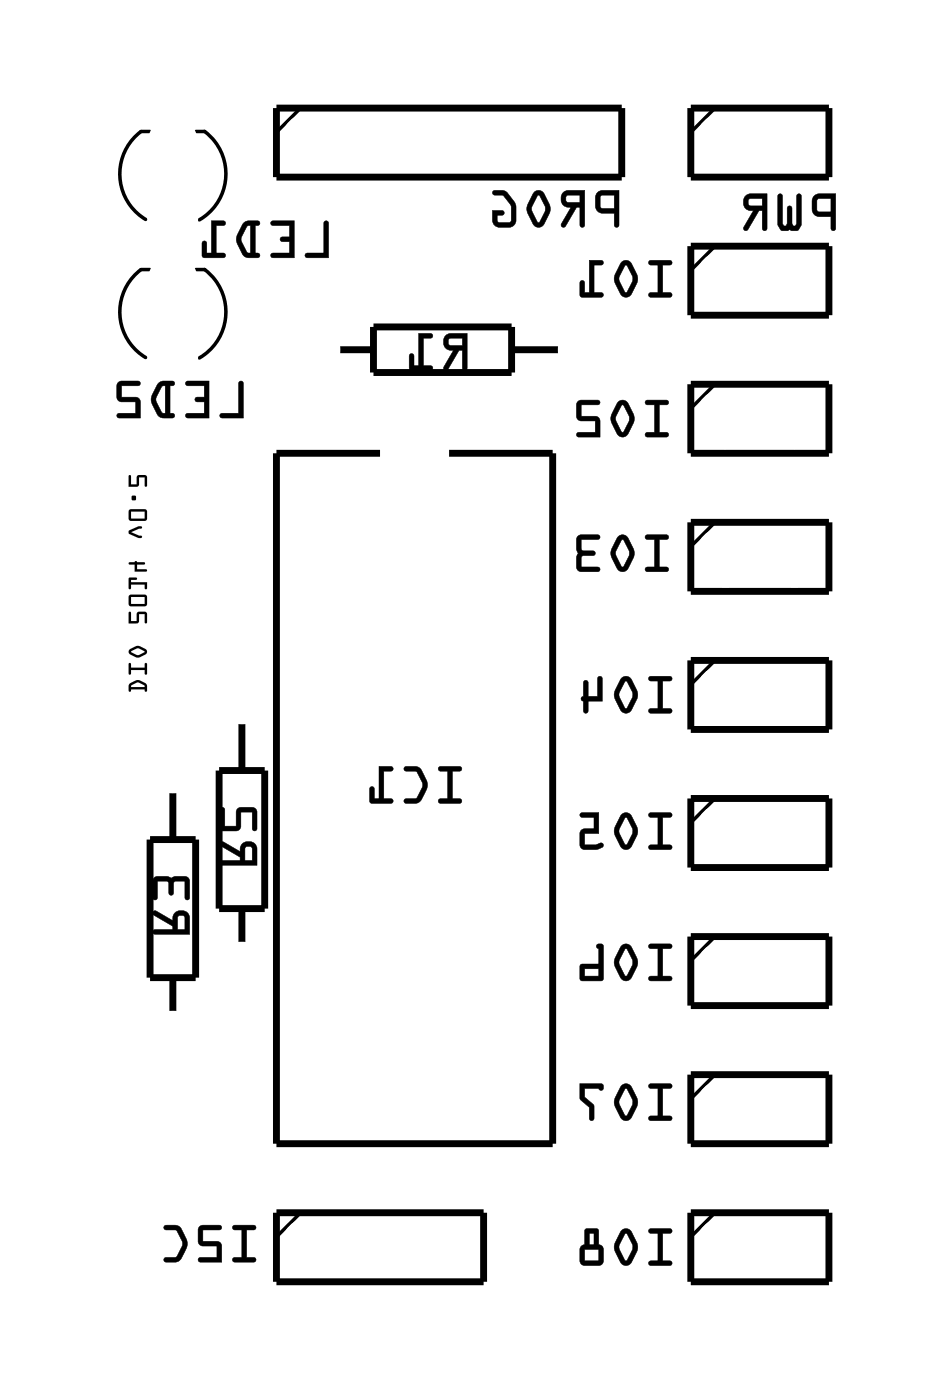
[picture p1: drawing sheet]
<svg xmlns="http://www.w3.org/2000/svg" width="35mm" height="52mm" viewBox="0 0 35 52" stroke-linecap="round" stroke-linejoin="round" font-family="sans-serif">
<path d="M31 3.6h.1" fill="none" stroke="#000" stroke-width=".2"/>
<path d="M31 3.6h.1" fill="none" stroke="#000" stroke-width=".04"/>
<g fill="#000">
<path d="M8.8 14v1.2h-.7v.2h.9v-1.3zM6.8 14l.1 .2h.6v.4h-.3v.1v.1h.3v.4h-.6l-.1 .1 .9 .1v-1.4zM5.8 14.1a.81 .81 0 0 0 0 1.2l.5 .1 .1-.1-.1-.1v-1h.1v-.1l-.4-.1zM6 14.2h.1v1h-.2l-.2-.5zM4.3 14.1v.6l.2 .1h.5v.4h-.6l-.1 .1 .9 .1-.1-.7-.6-.1v-.4h.6l.1-.1z"/>
<path d="M8.8 14v1.2h-.6a.1 .1 0 0 0-.1 .1 .1 .1 0 0 0 .1 .1h.8v-1.3zM8.8 14l.1 .1 .1 1.3h-.9v-.2h.7zM6.8 14l.1 .2h.6v.4h-.2a.1 .1 0 0 0-.1 .1 .1 .1 0 0 0 .1 .1h.2v.4h-.6a.1 .1 0 0 0-.1 .1 .1 .1 0 0 0 .1 .1h.8v-1.4zM6.9 14h.8v1.4l-.9-.1 .1-.1h.6v-.4h-.3v-.1v-.1h.3v-.4h-.6zM5.8 14.1l-.2 .5v.3l.3 .4 .4 .1a.1 .1 0 0 0 .1-.1 .1 .1 0 0 0-.1-.1v-1a.1 .1 0 0 0 .1-.1 .1 .1 0 0 0-.1-.1zM5.8 14.1l.2-.1 .4 .1v.1h-.2v1h.2v.2l-.5-.1-.3-.4v-.4zM6 14.2h.1v1h-.2l-.2-.5zM6 14.2l-.3 .5 .2 .5h.2v-1zM4.3 14.1v.6l.7 .1v.4h-.6a.1 .1 0 0 0-.1 .1 .1 .1 0 0 0 .1 .1h.8l-.1-.7-.6-.1v-.4h.6a.1 .1 0 0 0 .1-.1 .1 .1 0 0 0-.1-.1zM4.4 14.1h.7v.1h-.6v.4l.6 .1 .1 .7-.9-.1 .1-.1h.6v-.4h-.5l-.2-.1z"/>
<path d="M11.9 8.1v1.2h-.6v.2h.8v-1.3zM10 8.1v.2h.6v.4h-.2l-.1 .1 .1 .1h.2v.4h-.6v.1l.8 .1v-1.4zM9 8.2a.81 .81 0 0 0-.1 1.2l.6 .1 .1-.1-.2-.1v-1h.1l.1-.1-.5-.1zM9.1 8.3h.1v1h-.1l-.2-.5zM7.8 8.1v1.2h-.2v-.4h-.1l-.1 .5 .8 .1v-.2h-.2v-1h.2l.1-.1z"/>
<path d="M11.9 8.1v1.2h-.6a.1 .1 0 0 0-.1 .1 .1 .1 0 0 0 .1 .1h.8v-1.3zM11.9 8.2h.2v1.3h-.8v-.2h.6zM10 8.1v.2h.6v.4h-.2a.1 .1 0 0 0-.1 .1 .1 .1 0 0 0 .1 .1h.2v.4h-.6a.1 .1 0 0 0-.1 .1 .1 .1 0 0 0 .1 .1h.8v-1.4zM10 8.2l.8-.1v1.4l-.8-.1v-.1h.7v-.4h-.3l-.1-.1 .1-.1h.3v-.4h-.7zM8.9 8.2l-.2 .5v.3l.3 .5h.5a.1 .1 0 0 0 .1-.1 .1 .1 0 0 0-.1-.1h-.1v-1h.1a.1 .1 0 0 0 .1-.1 .1 .1 0 0 0-.1-.1zM9 8.2l.1-.1 .4 .1v.1h-.1v1h.1v.2l-.5-.1-.3-.4v-.4zM9.1 8.3h.1v1h-.1l-.2-.5zM9.1 8.3l-.2 .5 .2 .5h.1v-1zM7.8 8.1v1.2h-.2v-.3a.1 .1 0 0 0-.1-.1 .1 .1 0 0 0-.1 .1v.5h.8a.1 .1 0 0 0 .1-.1 .1 .1 0 0 0-.1-.1h-.2v-1h.2a.1 .1 0 0 0 .1-.1 .1 .1 0 0 0-.1-.1zM7.8 8.1l.5 .1-.1 .1h-.3v1h.3v.2l-.8-.1 .1-.5h.1v.4h.2z"/>
<path d="M16.4 12.3a.32 .32 0 0 0-.1 .4 .32 .32 0 0 0 .4 .2l-.4 .7h.1l.5-.7h.1v.6l.1 .1 .1-1.3zM16.5 12.5l.5-.1v.3h-.5zM15.4 12.3v1.2h-.2v-.4l-.1-.1v.6h.8v-.1h-.3v-1.1h.3v-.1z"/>
<path d="M16.4 12.3a.32 .32 0 0 0-.1 .4 .32 .32 0 0 0 .4 .2l-.4 .6a.1 .1 0 0 0 .1 .1 .1 .1 0 0 0 .1 0l.4-.7h.1v.6a.1 .1 0 0 0 .1 .1 .1 .1 0 0 0 .1-.1v-1.2h-.6zM16.4 12.4l.8-.1-.1 1.3-.1-.1v-.6h-.1l-.4 .7h-.2l.4-.7a.31 .31 0 0 1-.4-.2 .31 .31 0 0 1 .1-.3zM16.5 12.5l.5-.1v.3h-.5zM16.5 12.5v.2h.5v-.3zM15.4 12.3v1.2h-.2v-.4a.1 .1 0 0 0-.1-.1 .1 .1 0 0 0-.1 .1l.1 .5h.7a.1 .1 0 0 0 .1-.1 .1 .1 0 0 0-.1-.1l-.2 .1v-1.1l.2 .1a.1 .1 0 0 0 .1-.1 .1 .1 0 0 0-.1-.1zM15.4 12.3h.5v.1h-.3v1.1h.3v.1h-.8v-.6l.1 .1v.4h.2z"/>
<path d="M22 7.1l-.1 .2v.4l.2 .1h.5v.5l.1 .1 .1-1.4zM22.1 7.2h.5v.5l-.5-.1zM20.7 7.1a.32 .32 0 0 0 0 .4 .32 .32 0 0 0 .3 .1l-.4 .7 .2 .1 .4-.8h.1v.7l.2 .1v-1.4zM20.8 7.2h.5v.2h-.4zM19.6 7.1l-.2 .6 .2 .5a.23 .23 0 0 0 .4 0l.2-.6-.2-.5-.2-.1zM19.8 7.2l.3 .4-.3 .6-.3-.5zM18.1 7l.1 .2h.3l.3 .4v.5l-.1 .1-.4-.1v-.2h.2v-.1l-.4-.1 .1 .6 .2 .1 .4-.1 .2-.2a.92 .92 0 0 0-.5-1.1z"/>
<path d="M22 7.1l-.1 .2v.4l.2 .1h.5v.5a.1 .1 0 0 0 .1 .1 .1 .1 0 0 0 .1-.1v-1.3h-.6zM22 7.1l.8-.1-.1 1.4-.1-.1v-.5h-.5l-.2-.1zM22.1 7.2h.5v.5l-.5-.1zM22.1 7.2v.5h.5v-.5zM20.7 7.1a.32 .32 0 0 0-.1 .4 .32 .32 0 0 0 .4 .1l-.4 .6a.11 .11 0 0 0 .1 .2 .1 .1 0 0 0 .1-.1l.4-.7h.1v.7a.1 .1 0 0 0 .1 .1 .1 .1 0 0 0 .1-.1v-1.3h-.6zM20.7 7.1l.8-.1-.1 1.4-.1-.1v-.7h-.1l-.4 .7h-.2l.4-.7a.31 .31 0 0 1-.3-.1 .31 .31 0 0 1 0-.4zM20.8 7.2h.5v.2h-.4zM20.8 7.2l.1 .2 .4 .1v-.3zM19.6 7.1l-.2 .6 .2 .5a.24 .24 0 0 0 .4 0l.2-.4v-.2l-.2-.5-.2-.1zM19.6 7.1a.23 .23 0 0 1 .4 0l.2 .6-.2 .5a.24 .24 0 0 1-.4 0l-.2-.5zM19.8 7.2l.3 .4-.3 .6-.2-.5zM19.8 7.2l-.3 .5 .3 .5 .3-.4v-.2zM18.1 7v.2h.4l.3 .3v.7h-.5v-.3h.2a.1 .1 0 0 0 .1-.1 .1 .1 0 0 0-.1-.1h-.4l.1 .6 .2 .1 .5-.1 .1-.2-.1-.7-.3-.4zM18.1 7h.4l.2 .1a.9 .9 0 0 1 .1 1.2h-.5l-.2-.1v-.5l.4 .1v.1h-.2v.3h.4l.1-.1v-.6l-.3-.3h-.3z"/>
<path d="M23.8 14.7v.2h.3v1h-.3l-.1 .1 .8 .1v-.2h-.3v-1h.3l.1-.1zM22.7 14.8l-.2 .6 .2 .6a.23 .23 0 0 0 .4 0l.2-.7-.2-.5-.2-.1zM22.9 14.9l.2 .4-.2 .6-.3-.5zM21.3 14.8l-.1 .6 .2 .1h.5v.4h-.6l-.1 .1 .9 .1-.1-.7-.6-.1v-.4h.6l.1-.1z"/>
<path d="M23.7 14.7l.1 .2h.3v1h-.3a.1 .1 0 0 0-.1 .1 .1 .1 0 0 0 .1 .1h.7a.1 .1 0 0 0 .1-.1 .1 .1 0 0 0-.1-.1h-.3v-1h.3a.1 .1 0 0 0 .1-.1 .1 .1 0 0 0-.1-.1zM23.8 14.8h.8l-.1 .1h-.3v1h.3v.2l-.8-.1 .1-.1h.3v-1h-.3zM22.7 14.8l-.2 .6 .2 .6a.24 .24 0 0 0 .4 0l.2-.5v-.2l-.2-.5-.2-.1zM22.7 14.8a.23 .23 0 0 1 .4 0l.2 .6-.2 .6a.24 .24 0 0 1-.4 0l-.2-.6zM22.9 14.9l.2 .4-.2 .6-.3-.5zM22.9 14.9l-.3 .5 .3 .5 .2-.4 .1-.2zM21.2 14.8v.6l.7 .1v.4h-.6a.1 .1 0 0 0-.1 .1 .1 .1 0 0 0 .1 .1h.8l-.1-.7-.6-.1v-.4h.6a.1 .1 0 0 0 .1-.1 .1 .1 0 0 0-.1-.1zM21.3 14.8h.8l-.1 .1h-.6v.4l.6 .1 .1 .7-.9-.1 .1-.1h.6v-.4h-.5l-.2-.1z"/>
<path d="M23.9 9.6v.1l.3 .1v1h-.3v.1h.8v-.1h-.3v-1l.3-.1v-.1zM22.9 9.7l-.3 .6 .2 .5a.23 .23 0 0 0 .4 0l.2-.6-.2-.5-.2-.1zM23 9.8l.3 .4-.3 .6-.2-.5zM21.7 9.6v1.2h-.2v-.4l-.1-.1-.1 .6h.8v-.1h-.3v-1l.3-.1 .1-.1z"/>
<path d="M23.9 9.6v.2h.3v1h-.3a.1 .1 0 0 0-.1 0 .1 .1 0 0 0 .1 .1h.7a.1 .1 0 0 0 .1-.1 .1 .1 0 0 0-.1 0h-.2v-1h.2a.1 .1 0 0 0 .1-.1 .1 .1 0 0 0-.1-.1zM23.9 9.6h.8v.1h-.3v1.1h.3v.1h-.8v-.1h.3v-1.1h-.3zM22.8 9.6l-.2 .7 .2 .5a.24 .24 0 0 0 .4 0l.3-.4v-.2l-.3-.6h-.2zM22.9 9.7a.23 .23 0 0 1 .3 0l.2 .6-.2 .5a.24 .24 0 0 1-.4 0l-.2-.5zM23 9.8l.3 .4-.3 .6-.2-.5zM23 9.8l-.2 .5 .2 .5 .3-.4v-.2zM21.7 9.6v1.2h-.2v-.4a.1 .1 0 0 0-.1-.1 .1 .1 0 0 0-.1 .1v.5h.8a.1 .1 0 0 0 .1-.1 .1 .1 0 0 0-.1 0h-.3v-1h.3a.1 .1 0 0 0 .1-.1 .1 .1 0 0 0-.1-.1zM21.7 9.6h.5l-.1 .1h-.3v1.1h.3v.1h-.8l.1-.6 .1 .1v.4h.2z"/>
<path d="M29.9 7.2v.2v.4l.1 .2h.6v.4l.1 .1v-1.4zM30.1 7.3h.5v.5h-.5zM28.6 7.2v1.1l.1 .2h.6l.2-.2v-1.1l-.1-.1-.1 .1v1l-.1 .1-.1-.1v-.5l-.1-.1v.1v.5l-.2 .1v-1.1zM27.4 7.2a.32 .32 0 0 0 0 .4 .32 .32 0 0 0 .3 .1l-.4 .7 .2 .1 .4-.8h.1v.7l.2 .1v-1.4zM27.5 7.3h.5v.3h-.4z"/>
<path d="M29.9 7.2v.2v.4l.1 .2h.6v.4a.1 .1 0 0 0 0 .1 .1 .1 0 0 0 .1-.1v-1.3h-.6zM30 7.2l.7-.1v1.4l-.1-.1v-.4l-.6-.1-.1-.1zM30.1 7.3h.5v.5h-.5zM30.1 7.3v.5h.5v-.5zM28.6 7.1v1.2l.2 .2 .2-.1 .3 .1 .2-.2v-1.1a.1 .1 0 0 0-.1-.1 .1 .1 0 0 0-.1 .1l-.1 1.1-.1-.1v-.5a.1 .1 0 0 0-.1-.1 .1 .1 0 0 0-.1 .1l.1 .5-.2 .1v-1.1zM28.6 7.2h.2v1.1l.2-.1v-.5v-.1l.1 .1v.5l.1 .1 .1-.1v-1l.1-.1 .1 .1v1.1l-.2 .2-.3-.1-.3 .1-.1-.2zM27.4 7.2a.32 .32 0 0 0 0 .4 .32 .32 0 0 0 .3 .1l-.4 .7a.1 .1 0 0 0 .1 .1 .1 .1 0 0 0 .1 0l.4-.8h.1v.7a.1 .1 0 0 0 .1 .1 .1 .1 0 0 0 .1-.1v-1.3h-.6zM27.4 7.2l.8-.1v1.4l-.2-.1v-.7h-.1l-.4 .7h-.1l.3-.7a.31 .31 0 0 1-.3-.1 .31 .31 0 0 1 0-.4zM27.6 7.3h.4v.3h-.4zM27.5 7.3l.1 .3h.4v-.3z"/>
<path d="M4.8 25.1v.4v-.1h.5h.1v-.2a.4 .4 0 0 0-.6-.1zM4.8 25.2l.3-.1 .2 .2zM4.7 24.4l.1 .4v-.2h.5v.2h.1v-.4l-.1 .2h-.5zM4.8 23.9v.2l.2 .1 .4-.2v-.1l-.3-.1zM4.8 24l.3-.2 .2 .2-.2 .1zM4.7 22.5v.4h.4v-.3h.2v.3h.1v-.4h-.3l-.1 .3h-.2v-.3zM4.8 21.9v.4h.6v-.4zM4.8 22h.5v.2h-.5zM4.7 21.3l.1 .4v-.2h.5v.2h.1v-.3h-.6v-.1h.2zM4.7 20.7l.1 .1h.2v.2h.4l-.4-.1v-.1h.3v-.1zM4.7 19.5l.1 .1 .4 .2-.4-.2 .4-.2zM4.8 18.8v.4l.6-.1v-.4zM4.8 18.8h.5v.3h-.5zM4.9 18.2v.2h.1v-.2zM4.7 17.5v.4h.4v-.3h.2v.3h.1v-.4h-.3l-.1 .3h-.2v-.3z"/>
<path d="M4.8 25.1v.3h.6v-.2l-.2-.2zM4.8 25.1l.4-.1 .2 .2v.2h-.6zM4.8 25.2l.3-.1 .2 .2zM4.8 25.2l.5 .1-.2-.2zM4.7 24.4l.1 .4v-.2h.5v.2h.1v-.4l-.1 .2h-.5zM4.7 24.4h.1v.2h.5l.1-.2v.4h-.1v-.2h-.5v.2zM4.8 23.9v.2l.2 .1 .4-.2v-.1l-.3-.1zM4.8 23.9l.3-.1 .3 .1v.1l-.4 .2-.2-.1zM4.8 24l.3-.2 .2 .2-.2 .1zM4.8 24l.3 .1 .2-.1-.2-.2zM4.7 22.5v.4h.4v-.3h.2v.3h.1v-.4h-.3l-.1 .3h-.2v-.3zM4.7 22.5h.1v.3h.2l.1-.3h.3v.4h-.1v-.3h-.2v.3h-.4zM4.8 21.9v.4h.6v-.4zM4.8 21.9h.6v.4h-.6zM4.8 22h.5v.2h-.5zM4.8 22v.2h.5v-.2zM4.7 21.3l.1 .4v-.2h.5v.2h.1v-.3h-.6v-.1h.2zM4.7 21.3h.3h-.2v.1h.6v.3h-.1v-.2h-.5v.2zM4.7 20.7l.1 .1h.2v.2h.4l-.4-.1v-.1h.3v-.1zM4.7 20.7h.6v.1h-.3v.1l.4 .1h-.4v-.2h-.2zM4.7 19.5l.1 .1 .4 .2-.4-.2 .4-.2zM4.7 19.5l.5-.1-.4 .2 .4 .2-.4-.2zM4.8 18.8v.4l.6-.1v-.4zM4.8 18.8l.6-.1v.4l-.6 .1zM4.8 18.8h.5v.3h-.5zM4.8 18.8v.3h.5v-.3zM4.9 18.2v.2h.1v-.2zM4.9 18.2h.1v.2h-.1zM4.7 17.5v.4h.4v-.3h.2v.3h.1v-.4h-.3l-.1 .3h-.2v-.3zM4.7 17.5h.1v.3h.2l.1-.3h.3v.4h-.1v-.3h-.2v.3h-.4z"/>
<path d="M5.6 33.5l.1 .2 .7 .4v.1h-.7l-.1 .1 .1 .1h1.3v-.6a.32 .32 0 0 0-.4-.3 .32 .32 0 0 0-.2 .4zM6.6 33.7h.2v.5h-.3zM5.7 32.3v.8l.1-.1v-.6h.4v.5h.1h.1v-.5h.4v.7h.2v-.7l-.1-.1z"/>
<path d="M5.6 33.5l.1 .2 .7 .4v.1h-.7a.1 .1 0 0 0-.1 .1 .1 .1 0 0 0 .1 .1h1.3v-.6a.32 .32 0 0 0-.4-.3 .32 .32 0 0 0-.2 .4l-.6-.4zM5.6 33.5h.1l.7 .4a.31 .31 0 0 1 .2-.4 .31 .31 0 0 1 .4 .3v.6h-1.3l-.1-.1 .1-.1h.7v-.1l-.7-.4zM6.6 33.7h.2v.5h-.3zM6.6 33.7l-.1 .5h.3v-.5zM5.7 32.3l-.1 .7a.1 .1 0 0 0 .1 .1 .1 .1 0 0 0 .1-.1v-.6l.4 .1v.4a.1 .1 0 0 0 .1 0 .1 .1 0 0 0 .1 0v-.5h.4v.6a.1 .1 0 0 0 .1 .1 .1 .1 0 0 0 .1-.1v-.6l-.1-.2zM5.7 32.3h1.2l.1 .1v.7h-.2v-.7h-.4v.5h-.1h-.1v-.5h-.4v.6l-.1 .1z"/>
<path d="M8.1 31v.1l.7 .4v.2h-.7v.1h.1h1.3v-.6a.32 .32 0 0 0-.4-.2 .32 .32 0 0 0-.3 .3zM9 31.2h.3v.5h-.3zM8.1 29.7v.9l.7-.1 .1-.6h.4v.6h.1l.1-.6-.2-.2-.6 .1v.6h-.4v-.6z"/>
<path d="M8.1 31v.1l.7 .4v.2l-.6-.1a.1 .1 0 0 0-.1 .1 .1 .1 0 0 0 .1 .1h1.3v-.6a.32 .32 0 0 0-.4-.2 .32 .32 0 0 0-.3 .3l-.6-.3zM8.1 31h.1l.6 .3a.31 .31 0 0 1 .3-.3 .31 .31 0 0 1 .3 .2l.1 .6h-1.3h-.1v-.1h.7v-.2l-.7-.4zM9 31.2h.3v.5h-.3zM9 31.2v.5h.3v-.5zM8.1 29.7v.9l.7-.1 .1-.6h.4v.6a.1 .1 0 0 0 .1 .1 .1 .1 0 0 0 .1-.1v-.6l-.2-.2h-.6v.7h-.4v-.6zM8.1 29.7l.2 .1v.6h.4v-.6l.6-.1 .1 .2v.6h-.1v-.6h-.4l-.1 .6-.7 .1z"/>
<path d="M16.1 28.2l.1 .2h.3v1h-.3l-.1 .1 .8 .1v-.2h-.3v-1h.3l.1-.1zM14.9 28.2v.2h.4l.2 .5-.2 .5h-.4v.1v.1a.6 .6 0 0 0 .8-.6v-.3l-.2-.4-.2-.1zM13.9 28.2v1.2h-.1v-.4l-.2-.1v.6l.8 .1v-.2h-.3v-1h.3l.1-.1z"/>
<path d="M16.1 28.2l.1 .2h.3v1h-.3a.1 .1 0 0 0-.1 .1 .1 .1 0 0 0 .1 .1h.7a.1 .1 0 0 0 .1-.1 .1 .1 0 0 0-.1-.1h-.3v-1h.3a.1 .1 0 0 0 .1-.1 .1 .1 0 0 0-.1-.1zM16.1 28.2l.9 .1-.1 .1h-.3v1h.3v.1h-.8l.1-.1h.3v-1h-.3zM14.9 28.2v.2h.4l.2 .5-.2 .5h-.4a.1 .1 0 0 0-.1 .1 .1 .1 0 0 0 .1 .1l.6-.1 .2-.6-.3-.7zM14.9 28.2h.5l.3 .5a.83 .83 0 0 1-.4 .8h-.4v-.1h.4l.2-.4v-.2l-.2-.4h-.4zM13.9 28.2v1.2h-.1v-.4a.1 .1 0 0 0-.1-.1 .1 .1 0 0 0-.1 .1v.5l.8 .1a.1 .1 0 0 0 .1-.1 .1 .1 0 0 0-.1-.1h-.3v-1h.3a.1 .1 0 0 0 .1-.1 .1 .1 0 0 0-.1-.1zM13.9 28.2l.5 .1v.1h-.3v1h.3v.1h-.8l.1-.5h.1v.4h.1z"/>
<path d="M23.8 19.7v.1h.3v1.1h-.3l-.1 .1h.8v-.1h-.3v-1.1h.3l.1-.1zM22.7 19.7l-.2 .7 .2 .5a.23 .23 0 0 0 .4 0l.2-.6-.2-.6h-.2zM22.9 19.9l.2 .4-.2 .6-.3-.5zM21.3 19.7l-.1 1.2 .2 .1h.6v-.1h-.6v-.4l.4-.1h.1l-.1-.1-.4-.1v-.4h.6l.1-.1z"/>
<path d="M23.7 19.7l.1 .2 .3-.1v1.1l-.3-.1a.1 .1 0 0 0-.1 .1 .1 .1 0 0 0 .1 .1h.7a.1 .1 0 0 0 .1-.1 .1 .1 0 0 0-.1-.1l-.3 .1v-1.1l.3 .1a.1 .1 0 0 0 .1-.1 .1 .1 0 0 0-.1-.1zM23.8 19.7h.8l-.1 .1h-.3v1.1h.3v.1h-.8l.1-.1h.3v-1.1h-.3zM22.7 19.7l-.2 .7 .2 .5a.24 .24 0 0 0 .4 0l.2-.4v-.2l-.2-.6h-.2zM22.7 19.8a.23 .23 0 0 1 .4 0l.2 .6-.2 .5a.24 .24 0 0 1-.4 0l-.2-.5zM22.9 19.9l.2 .4-.2 .5-.3-.4zM22.9 19.9l-.3 .5 .3 .5 .2-.4 .1-.2zM21.2 19.7v1.2l.2 .1h.6a.1 .1 0 0 0 .1-.1 .1 .1 0 0 0-.1-.1l-.6 .1v-.4h.4a.1 .1 0 0 0 .1-.1 .1 .1 0 0 0-.1-.1l-.4-.1v-.4l.6 .1a.1 .1 0 0 0 .1-.1 .1 .1 0 0 0-.1-.1zM21.3 19.7h.8l-.1 .1h-.6v.4l.4 .1 .1 .1h-.1l-.4 .1v.4h.6v.1h-.6l-.2-.1z"/>
<path d="M23.9 24.9v.1l.3 .1v1h-.3v.1h.8v-.1h-.3v-1l.3-.1v-.1zM22.9 25l-.3 .6 .2 .5a.23 .23 0 0 0 .4 0l.2-.6-.2-.5-.2-.1zM23 25.1l.3 .4-.3 .6-.2-.5zM21.5 25.1v.5l-.1 .1 .1 .5h.1v-.4h.6v-.8l-.1-.1h-.1v.7h-.4v-.5z"/>
<path d="M23.9 34.8v.1h.3v1h-.3v.1l.8 .1v-.2h-.3v-1h.3v-.1zM22.9 34.8l-.3 .6 .2 .6a.23 .23 0 0 0 .4 0l.2-.7-.2-.5-.2-.1zM23 34.9l.3 .4-.3 .6-.2-.5zM22 34.8v.7h-.6v.6l.8-.1v-1.2l-.1-.1zM21.5 35.6h.5v.3h-.5z"/>
<path d="M23.9 29.9v.2h.3v1h-.3v.1l.8 .1v-.2h-.3v-1h.3v-.1zM22.9 30l-.3 .6 .2 .5a.23 .23 0 0 0 .4 0l.2-.6-.2-.5-.2-.1zM23 30.1l.3 .4-.3 .6-.2-.5zM21.4 29.9v.2h.4v.4h-.4l-.1 .6 .2 .2h.4a.15 .15 0 0 0 .2-.1 .15 .15 0 0 0 0-.2l-.6 .1v-.4h.5v-.8z"/>
<path d="M23.9 24.9v.2h.3v1h-.3a.1 .1 0 0 0-.1 .1 .1 .1 0 0 0 .1 0h.7a.1 .1 0 0 0 .1 0 .1 .1 0 0 0-.1-.1h-.2v-1h.2a.1 .1 0 0 0 .1-.1 .1 .1 0 0 0-.1-.1zM23.9 24.9h.8v.1h-.3v1.1h.3v.1h-.8v-.1h.3v-1.1h-.3zM22.8 24.9l-.2 .7 .2 .5a.24 .24 0 0 0 .4 0l.3-.4v-.2l-.3-.6h-.2zM22.9 25a.23 .23 0 0 1 .3 0l.2 .6-.2 .5a.24 .24 0 0 1-.4 0l-.2-.5zM23 25.1l.3 .4-.3 .6-.2-.5zM23 25.1l-.2 .5 .2 .5 .3-.4v-.2zM21.5 25v.6a.09 .09 0 0 0-.1 .1 .09 .09 0 0 0 .1 .1l-.1 .4a.1 .1 0 0 0 .1 0 .1 .1 0 0 0 .1 0v-.4h.6v-.8a.1 .1 0 0 0-.1-.1 .1 .1 0 0 0-.1 .1v.6h-.4v-.5zM21.5 25.1h.1v.5h.4v-.7h.1v.1l.1 .8h-.6v.4h-.1l-.1-.5 .1-.1z"/>
<path d="M23.9 34.7v.2h.3v1h-.3a.1 .1 0 0 0-.1 .1 .1 .1 0 0 0 .1 .1h.7a.1 .1 0 0 0 .1-.1 .1 .1 0 0 0-.1-.1h-.2v-1h.2a.1 .1 0 0 0 .1-.1 .1 .1 0 0 0-.1-.1zM23.9 34.8h.8v.1h-.3v1h.3v.2l-.8-.1v-.1h.3v-1h-.3zM22.8 34.8l-.2 .6 .2 .6a.24 .24 0 0 0 .4 0l.3-.5v-.2l-.3-.5-.2-.1zM22.9 34.8a.23 .23 0 0 1 .3 .1l.2 .5-.2 .6a.24 .24 0 0 1-.4 0l-.2-.6zM23 34.9l.3 .4-.3 .6-.2-.5zM23 34.9l-.2 .5 .2 .5 .3-.4v-.2zM22 34.7v.8h-.7l.1 .6 .8-.1v-1.2l-.1-.1zM22 34.8h.2v1.2l-.8 .1v-.6h.6zM21.5 35.6h.5v.3h-.5zM21.5 35.6v.3h.5v-.3z"/>
<path d="M23.9 29.9v.2h.3v1h-.3a.1 .1 0 0 0-.1 .1 .1 .1 0 0 0 .1 .1h.7a.1 .1 0 0 0 .1-.1 .1 .1 0 0 0-.1-.1h-.2v-1h.2a.1 .1 0 0 0 .1-.1 .1 .1 0 0 0-.1-.1zM23.9 29.9l.8 .1v.1h-.3v1h.3v.1h-.8v-.1h.3v-1h-.3zM22.8 30l-.2 .6 .2 .5a.24 .24 0 0 0 .4 0l.3-.4v-.2l-.3-.5-.2-.1zM22.9 30a.23 .23 0 0 1 .3 0l.2 .6-.2 .5a.24 .24 0 0 1-.4 0l-.2-.5zM23 30.1l.3 .4-.3 .6-.2-.5zM23 30.1l-.2 .5 .2 .5 .3-.4v-.2zM21.3 29.9l.1 .2h.4v.4h-.4l-.1 .7 .2 .1 .6-.1a.1 .1 0 0 0 .1-.1 .1 .1 0 0 0-.1-.1l-.6 .1v-.4h.5v-.8zM21.4 29.9h.6v.8h-.5v.4l.6-.1 .1 .1-.1 .1h-.6l-.2-.1 .1-.6h.5v-.4h-.5z"/>
<path d="M8.6 45.1v.1h.3v1.1h-.3v.1h.8v-.1h-.3v-1.1h.3v-.1zM7.3 45.1v.6l.2 .1h.5v.5h-.6l-.1 .1h.9l-.1-.7h-.6v-.5h.6v-.1zM6 45.1l.1 .1 .4 .1 .2 .5-.2 .4-.4 .1-.1 .1h.1a.6 .6 0 0 0 .8-.6v-.2l-.3-.4-.2-.1z"/>
<path d="M8.6 45.1v.2l.3-.1v1.1h-.3a.1 .1 0 0 0-.1 0 .1 .1 0 0 0 .1 .1h.7a.1 .1 0 0 0 .1-.1 .1 .1 0 0 0-.1 0h-.2v-1.1l.2 .1a.1 .1 0 0 0 .1-.1 .1 .1 0 0 0-.1-.1zM8.6 45.1h.8v.1h-.3v1.1h.3v.1h-.8v-.1h.3v-1.1h-.3zM7.3 45.1v.7h.7v.5h-.6a.1 .1 0 0 0-.1 0 .1 .1 0 0 0 .1 .1h.8l-.1-.7h-.6v-.5l.6 .1a.1 .1 0 0 0 .1-.1 .1 .1 0 0 0-.1-.1zM7.3 45.1h.8v.1h-.6v.5h.6l.1 .7h-.9l.1-.1h.6v-.5h-.5l-.2-.1zM6 45.1l.1 .2h.4l.2 .5-.2 .4-.4 .1a.1 .1 0 0 0-.1 0 .1 .1 0 0 0 .1 .1h.5l.3-.6-.3-.7zM6.1 45.1h.5l.3 .5a.83 .83 0 0 1-.4 .8h-.4l-.1-.1h.1h.4l.2-.4v-.3l-.2-.3-.4-.1z"/>
<path d="M23.9 45.2v.2h.3v1h-.3v.1l.8 .1v-.2h-.3v-1h.3v-.1zM22.9 45.3l-.3 .6 .2 .5a.23 .23 0 0 0 .4 0l.2-.6-.2-.5-.2-.1zM23 45.4l.3 .4-.3 .6-.2-.5zM21.5 45.2v.6l-.2 .2v.5l.2 .1 .6-.1 .1-.1v-.4l-.2-.2v-.5zM21.5 46h.5v.4h-.5zM21.7 45.4h.1v.4h-.1z"/>
<path d="M23.9 39.9v.1h.3v1.1h-.3v.1h.8v-.1h-.3v-1.1h.3v-.1zM22.9 39.9l-.3 .6 .2 .6a.23 .23 0 0 0 .4 0l.2-.6-.2-.6h-.2zM23 40.1l.3 .4-.3 .6-.2-.6zM21.3 39.9v.5l.4 .3v.5h.1v-.5l-.3-.3v-.4h.5l.1 .1 .1-.2z"/>
<path d="M23.9 45.2v.2h.3v1h-.3a.1 .1 0 0 0-.1 .1 .1 .1 0 0 0 .1 .1h.7a.1 .1 0 0 0 .1-.1 .1 .1 0 0 0-.1-.1h-.2v-1h.2a.1 .1 0 0 0 .1-.1 .1 .1 0 0 0-.1-.1zM23.9 45.2l.8 .1v.1h-.3v1h.3v.1h-.8v-.1h.3v-1h-.3zM22.8 45.3l-.2 .6 .2 .5a.24 .24 0 0 0 .4 0l.3-.4v-.2l-.3-.5-.2-.1zM22.9 45.3a.23 .23 0 0 1 .3 0l.2 .6-.2 .5a.24 .24 0 0 1-.4 0l-.2-.5zM23 45.4l.3 .4-.3 .6-.2-.5zM23 45.4l-.2 .5 .2 .5 .3-.4v-.2zM21.5 45.2v.6l-.2 .2v.5l.2 .1h.6l.1-.2v-.4l-.2-.2v-.6zM21.5 45.2l.5 .1v.5l.2 .2v.4l-.1 .1-.6 .1-.2-.2v-.4l.2-.2zM21.5 46h.5v.4h-.5zM21.5 46v.4h.5v-.4zM21.7 45.4h.1v.4h-.1zM21.7 45.4v.4h.2v-.4z"/>
<path d="M23.9 39.9v.1h.3v1.1l-.3-.1a.1 .1 0 0 0-.1 .1 .1 .1 0 0 0 .1 .1h.7a.1 .1 0 0 0 .1-.1 .1 .1 0 0 0-.1-.1l-.2 .1v-1.1l.2 .1a.1 .1 0 0 0 .1-.1 .1 .1 0 0 0-.1-.1zM23.9 39.9h.8v.1h-.3v1.1h.3v.1h-.8v-.1h.3v-1.1h-.3zM22.8 39.9l-.2 .6 .2 .6a.24 .24 0 0 0 .4 0l.3-.5v-.1l-.3-.6h-.2zM22.9 40a.23 .23 0 0 1 .3 0l.2 .5-.2 .6a.24 .24 0 0 1-.4 0l-.2-.6zM23 40.1l.3 .4-.3 .5-.2-.5zM23 40l-.2 .5 .2 .6 .3-.4v-.2zM21.3 39.9v.5l.4 .3v.4a.1 .1 0 0 0 .1 .1 .1 .1 0 0 0 .1-.1l-.1-.4-.3-.3v-.4h.5l.1 .1 .1-.2zM21.3 39.9h.9l-.1 .2-.1-.1h-.5v.4l.3 .3v.5h-.1v-.5l-.4-.3z"/>
</g>
<g fill="none" stroke="#000" stroke-width=".25">
<path d="M10.2 4h12.7v2.5h-12.7zM12.4 12.9h1.3M13.7 12h5.1v1.7h-5.1zM14 16.7h-3.8v25.4h10.1v-25.4h-3.8M18.8 12.9h1.8M25.4 14.1h5.1v2.6h-5.1zM25.4 4h5.1v2.5h-5.1zM25.4 9.1h5.1v2.5h-5.1zM25.4 19.2h5.1v2.6h-5.1zM5.5 30.9h1.7v5.1h-1.7zM6.4 29.1v1.8M6.4 36v1.3"/>
<path d="M8.1 28.3h1.6v5.1h-1.6zM8.9 26.5v1.8M8.9 33.4v1.4M25.4 39.5h5.1v2.6h-5.1zM25.4 24.3h5.1v2.5h-5.1zM25.4 29.4h5.1v2.5h-5.1zM25.4 34.5h5.1v2.5h-5.1zM10.2 44.6h7.6v2.6h-7.6zM25.4 44.6h5.1v2.6h-5.1z"/>
</g>
<g fill="none" stroke="#000" stroke-width=".13">
<path d="M5.5 4.8h-.3a1.95 1.95 0 0 0 .2 3.3M5.5 9.9h-.3a1.95 1.95 0 0 0 .2 3.3M7.2 4.8a.97 .97 0 0 1 1 .9 1.95 1.95 0 0 1-.9 2.4M7.2 9.9a.97 .97 0 0 1 1 .9 1.95 1.95 0 0 1-.9 2.4M11.1 4l-.9 .9M26.3 4l-.9 .9M26.3 9.1l-.9 .8M26.3 14.1l-.9 .9M26.3 19.2l-.9 .9M26.3 29.4l-.9 .9M26.3 39.5l-.9 .9M26.3 24.3l-.9 .9"/>
<path d="M26.3 34.5l-.9 .8M11.1 44.6l-.9 .9M26.3 44.6l-.9 .9"/>
</g>
<path d="M18.4 17.2h1.4v1.4h-1.4z" fill="#fff"/>
<path d="M18.4 17.2h1.4v1.4h-1.4z" fill="none" stroke="#fff" stroke-width=".76" stroke-linecap="butt"/>
<circle cx="19.1" cy="17.9" r=".7" fill="#fff"/>
<circle cx="19.1" cy="17.9" r=".7" fill="none" stroke="#fff" stroke-width=".76" stroke-linecap="butt"/>
<circle cx="11.4" cy="17.9" r=".7" fill="#fff"/>
<circle cx="11.4" cy="17.9" r=".7" fill="none" stroke="#fff" stroke-width=".76" stroke-linecap="butt"/>
<circle cx="19.1" cy="20.5" r=".7" fill="#fff"/>
<circle cx="19.1" cy="20.5" r=".7" fill="none" stroke="#fff" stroke-width=".76" stroke-linecap="butt"/>
<circle cx="11.4" cy="20.5" r=".7" fill="#fff"/>
<circle cx="11.4" cy="20.5" r=".7" fill="none" stroke="#fff" stroke-width=".76" stroke-linecap="butt"/>
<circle cx="19.1" cy="23" r=".7" fill="#fff"/>
<circle cx="19.1" cy="23" r=".7" fill="none" stroke="#fff" stroke-width=".76" stroke-linecap="butt"/>
<circle cx="11.4" cy="23" r=".7" fill="#fff"/>
<circle cx="11.4" cy="23" r=".7" fill="none" stroke="#fff" stroke-width=".76" stroke-linecap="butt"/>
<circle cx="19.1" cy="25.6" r=".7" fill="#fff"/>
<circle cx="19.1" cy="25.6" r=".7" fill="none" stroke="#fff" stroke-width=".76" stroke-linecap="butt"/>
<circle cx="11.4" cy="25.6" r=".7" fill="#fff"/>
<circle cx="11.4" cy="25.6" r=".7" fill="none" stroke="#fff" stroke-width=".76" stroke-linecap="butt"/>
<circle cx="19.1" cy="28.1" r=".7" fill="#fff"/>
<circle cx="19.1" cy="28.1" r=".7" fill="none" stroke="#fff" stroke-width=".76" stroke-linecap="butt"/>
<circle cx="11.4" cy="28.1" r=".7" fill="#fff"/>
<circle cx="11.4" cy="28.1" r=".7" fill="none" stroke="#fff" stroke-width=".76" stroke-linecap="butt"/>
<circle cx="19.1" cy="30.6" r=".7" fill="#fff"/>
<circle cx="19.1" cy="30.6" r=".7" fill="none" stroke="#fff" stroke-width=".76" stroke-linecap="butt"/>
<circle cx="11.4" cy="30.6" r=".7" fill="#fff"/>
<circle cx="11.4" cy="30.6" r=".7" fill="none" stroke="#fff" stroke-width=".76" stroke-linecap="butt"/>
<circle cx="19.1" cy="33.2" r=".7" fill="#fff"/>
<circle cx="19.1" cy="33.2" r=".7" fill="none" stroke="#fff" stroke-width=".76" stroke-linecap="butt"/>
<circle cx="11.4" cy="33.2" r=".7" fill="#fff"/>
<circle cx="11.4" cy="33.2" r=".7" fill="none" stroke="#fff" stroke-width=".76" stroke-linecap="butt"/>
<circle cx="19.1" cy="35.7" r=".7" fill="#fff"/>
<circle cx="19.1" cy="35.7" r=".7" fill="none" stroke="#fff" stroke-width=".76" stroke-linecap="butt"/>
<circle cx="11.4" cy="35.7" r=".7" fill="#fff"/>
<circle cx="11.4" cy="35.7" r=".7" fill="none" stroke="#fff" stroke-width=".76" stroke-linecap="butt"/>
<circle cx="19.1" cy="38.3" r=".7" fill="#fff"/>
<circle cx="19.1" cy="38.3" r=".7" fill="none" stroke="#fff" stroke-width=".76" stroke-linecap="butt"/>
<circle cx="11.4" cy="38.3" r=".7" fill="#fff"/>
<circle cx="11.4" cy="38.3" r=".7" fill="none" stroke="#fff" stroke-width=".76" stroke-linecap="butt"/>
<circle cx="19.1" cy="40.8" r=".7" fill="#fff"/>
<circle cx="19.1" cy="40.8" r=".7" fill="none" stroke="#fff" stroke-width=".76" stroke-linecap="butt"/>
<circle cx="11.4" cy="40.8" r=".7" fill="#fff"/>
<circle cx="11.4" cy="40.8" r=".7" fill="none" stroke="#fff" stroke-width=".76" stroke-linecap="butt"/>
<circle cx="21.6" cy="12.9" r=".7" fill="#fff"/>
<circle cx="21.6" cy="12.9" r=".7" fill="none" stroke="#fff" stroke-width=".76" stroke-linecap="butt"/>
<circle cx="11.4" cy="12.9" r=".7" fill="#fff"/>
<circle cx="11.4" cy="12.9" r=".7" fill="none" stroke="#fff" stroke-width=".76" stroke-linecap="butt"/>
<circle cx="26.7" cy="5.2" r=".74" fill="#fff"/>
<circle cx="26.7" cy="5.2" r=".74" fill="none" stroke="#fff" stroke-width=".76" stroke-linecap="butt"/>
<circle cx="29.2" cy="5.2" r=".74" fill="#fff"/>
<circle cx="29.2" cy="5.2" r=".74" fill="none" stroke="#fff" stroke-width=".76" stroke-linecap="butt"/>
<circle cx="11.4" cy="5.2" r=".74" fill="#fff"/>
<circle cx="11.4" cy="5.2" r=".74" fill="none" stroke="#fff" stroke-width=".76" stroke-linecap="butt"/>
<circle cx="14" cy="5.2" r=".74" fill="#fff"/>
<circle cx="14" cy="5.2" r=".74" fill="none" stroke="#fff" stroke-width=".76" stroke-linecap="butt"/>
<circle cx="16.5" cy="5.2" r=".74" fill="#fff"/>
<circle cx="16.5" cy="5.2" r=".74" fill="none" stroke="#fff" stroke-width=".76" stroke-linecap="butt"/>
<circle cx="19.1" cy="5.2" r=".74" fill="#fff"/>
<circle cx="19.1" cy="5.2" r=".74" fill="none" stroke="#fff" stroke-width=".76" stroke-linecap="butt"/>
<circle cx="21.6" cy="5.2" r=".74" fill="#fff"/>
<circle cx="21.6" cy="5.2" r=".74" fill="none" stroke="#fff" stroke-width=".76" stroke-linecap="butt"/>
<circle cx="11.4" cy="45.9" r=".74" fill="#fff"/>
<circle cx="11.4" cy="45.9" r=".74" fill="none" stroke="#fff" stroke-width=".76" stroke-linecap="butt"/>
<circle cx="14" cy="45.9" r=".74" fill="#fff"/>
<circle cx="14" cy="45.9" r=".74" fill="none" stroke="#fff" stroke-width=".76" stroke-linecap="butt"/>
<circle cx="16.5" cy="45.9" r=".74" fill="#fff"/>
<circle cx="16.5" cy="45.9" r=".74" fill="none" stroke="#fff" stroke-width=".76" stroke-linecap="butt"/>
<circle cx="8.9" cy="25.6" r=".7" fill="#fff"/>
<circle cx="8.9" cy="25.6" r=".7" fill="none" stroke="#fff" stroke-width=".76" stroke-linecap="butt"/>
<circle cx="8.9" cy="35.7" r=".7" fill="#fff"/>
<circle cx="8.9" cy="35.7" r=".7" fill="none" stroke="#fff" stroke-width=".76" stroke-linecap="butt"/>
<circle cx="6.4" cy="28.1" r=".7" fill="#fff"/>
<circle cx="6.4" cy="28.1" r=".7" fill="none" stroke="#fff" stroke-width=".76" stroke-linecap="butt"/>
<circle cx="6.4" cy="38.3" r=".7" fill="#fff"/>
<circle cx="6.4" cy="38.3" r=".7" fill="none" stroke="#fff" stroke-width=".76" stroke-linecap="butt"/>
<circle cx="6.4" cy="7.7" r=".6" fill="#fff"/>
<circle cx="6.4" cy="7.7" r=".6" fill="none" stroke="#fff" stroke-width=".65" stroke-linecap="butt"/>
<path d="M5.8 7.1h1.2v1.2h-1.2z" fill="#fff"/>
<path d="M5.8 7.1h1.2v1.2h-1.2z" fill="none" stroke="#fff" stroke-width=".65" stroke-linecap="butt"/>
<circle cx="6.4" cy="5.2" r=".6" fill="#fff"/>
<circle cx="6.4" cy="5.2" r=".6" fill="none" stroke="#fff" stroke-width=".65" stroke-linecap="butt"/>
<circle cx="6.4" cy="12.8" r=".6" fill="#fff"/>
<circle cx="6.4" cy="12.8" r=".6" fill="none" stroke="#fff" stroke-width=".65" stroke-linecap="butt"/>
<path d="M5.8 12.2h1.2v1.2h-1.2z" fill="#fff"/>
<path d="M5.8 12.2h1.2v1.2h-1.2z" fill="none" stroke="#fff" stroke-width=".65" stroke-linecap="butt"/>
<circle cx="6.4" cy="10.3" r=".6" fill="#fff"/>
<circle cx="6.4" cy="10.3" r=".6" fill="none" stroke="#fff" stroke-width=".65" stroke-linecap="butt"/>
<circle cx="26.7" cy="10.3" r=".74" fill="#fff"/>
<circle cx="26.7" cy="10.3" r=".74" fill="none" stroke="#fff" stroke-width=".76" stroke-linecap="butt"/>
<circle cx="29.2" cy="10.3" r=".74" fill="#fff"/>
<circle cx="29.2" cy="10.3" r=".74" fill="none" stroke="#fff" stroke-width=".76" stroke-linecap="butt"/>
<circle cx="26.7" cy="15.4" r=".74" fill="#fff"/>
<circle cx="26.7" cy="15.4" r=".74" fill="none" stroke="#fff" stroke-width=".76" stroke-linecap="butt"/>
<circle cx="29.2" cy="15.4" r=".74" fill="#fff"/>
<circle cx="29.2" cy="15.4" r=".74" fill="none" stroke="#fff" stroke-width=".76" stroke-linecap="butt"/>
<circle cx="26.7" cy="20.5" r=".74" fill="#fff"/>
<circle cx="26.7" cy="20.5" r=".74" fill="none" stroke="#fff" stroke-width=".76" stroke-linecap="butt"/>
<circle cx="29.2" cy="20.5" r=".74" fill="#fff"/>
<circle cx="29.2" cy="20.5" r=".74" fill="none" stroke="#fff" stroke-width=".76" stroke-linecap="butt"/>
<circle cx="26.7" cy="30.6" r=".74" fill="#fff"/>
<circle cx="26.7" cy="30.6" r=".74" fill="none" stroke="#fff" stroke-width=".76" stroke-linecap="butt"/>
<circle cx="29.2" cy="30.6" r=".74" fill="#fff"/>
<circle cx="29.2" cy="30.6" r=".74" fill="none" stroke="#fff" stroke-width=".76" stroke-linecap="butt"/>
<circle cx="26.7" cy="40.8" r=".74" fill="#fff"/>
<circle cx="26.7" cy="40.8" r=".74" fill="none" stroke="#fff" stroke-width=".76" stroke-linecap="butt"/>
<circle cx="29.2" cy="40.8" r=".74" fill="#fff"/>
<circle cx="29.2" cy="40.8" r=".74" fill="none" stroke="#fff" stroke-width=".76" stroke-linecap="butt"/>
<circle cx="26.7" cy="45.9" r=".74" fill="#fff"/>
<circle cx="26.7" cy="45.9" r=".74" fill="none" stroke="#fff" stroke-width=".76" stroke-linecap="butt"/>
<circle cx="29.2" cy="45.9" r=".74" fill="#fff"/>
<circle cx="29.2" cy="45.9" r=".74" fill="none" stroke="#fff" stroke-width=".76" stroke-linecap="butt"/>
<circle cx="26.7" cy="25.6" r=".74" fill="#fff"/>
<circle cx="26.7" cy="25.6" r=".74" fill="none" stroke="#fff" stroke-width=".76" stroke-linecap="butt"/>
<circle cx="29.2" cy="25.6" r=".74" fill="#fff"/>
<circle cx="29.2" cy="25.6" r=".74" fill="none" stroke="#fff" stroke-width=".76" stroke-linecap="butt"/>
<circle cx="26.7" cy="35.7" r=".74" fill="#fff"/>
<circle cx="26.7" cy="35.7" r=".74" fill="none" stroke="#fff" stroke-width=".76" stroke-linecap="butt"/>
<circle cx="29.2" cy="35.7" r=".74" fill="#fff"/>
<circle cx="29.2" cy="35.7" r=".74" fill="none" stroke="#fff" stroke-width=".76" stroke-linecap="butt"/>
<circle cx="24.7" cy="13.6" r=".35" fill="#fff"/>
<circle cx="24.7" cy="13.6" r=".35" fill="none" stroke="#fff" stroke-width=".55"/>
</svg>
